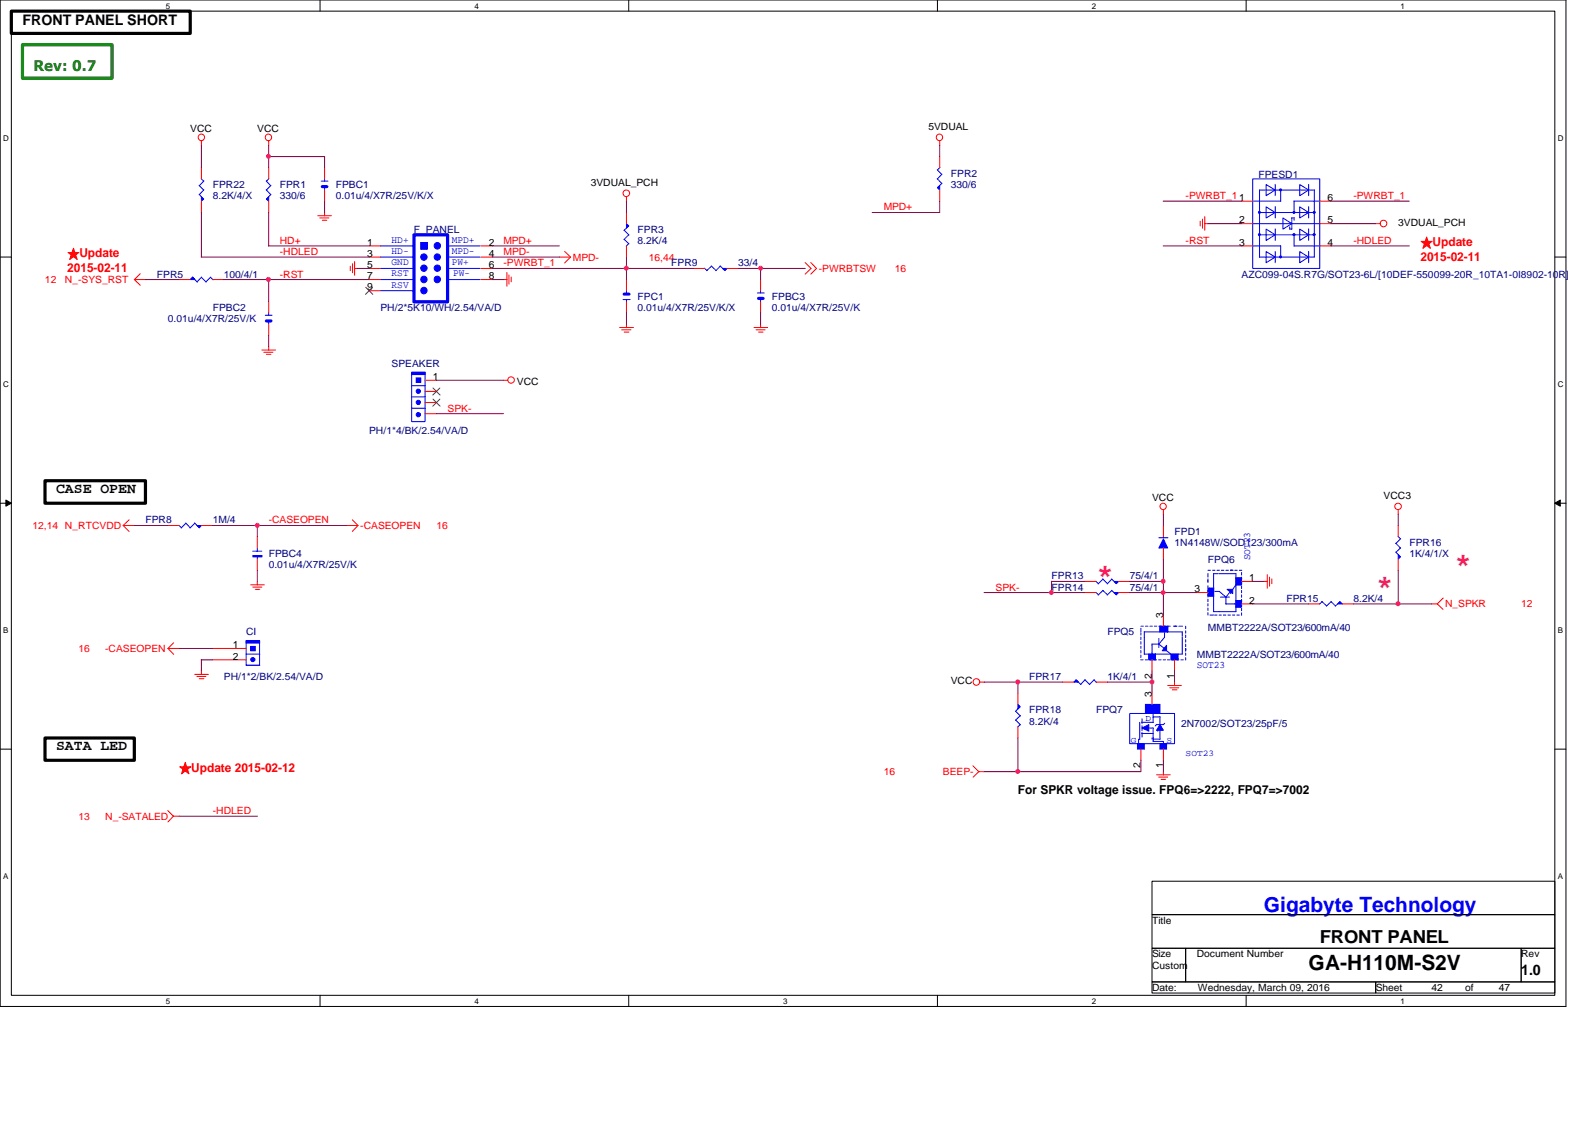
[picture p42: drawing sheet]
<svg xmlns="http://www.w3.org/2000/svg" width="297mm" height="210mm" viewBox="0 0 297 210" stroke-linecap="round" stroke-linejoin="round" font-family="sans-serif">
<defs><g id="words">
<g font-size="5.6" fill="#f0f">
<text x="270.8" y="106.7">*</text>
<text x="204.1" y="108.8">*</text>
<text x="256.2" y="110.9">*</text>
</g>
<text font-size="3.9" fill="#00f" x="235.4" y="169.9">Gigabyte Technology</text>
<text font-size="3.9" x="243.7" y="180.7">GA-H110M-S2V</text>
<text font-size="3.3" x="245.8" y="175.6">FRONT PANEL</text>
<g font-size="2.7">
<text x="4.2" y="4.6">FRONT PANEL SHORT</text>
<text x="10.5" y="91.8">CASE OPEN</text>
<text x="10.5" y="139.7">SATA LED</text>
<text x="283.3" y="181.7">1.0</text>
</g>
<text font-size="2.7" fill="#008000" x="6.3" y="13.2">Rev: 0.7</text>
<g font-size="2.3" fill="#f00">
<text x="12.6" y="48">★Update</text>
<text x="264.6" y="45.9">★Update</text>
<text x="12.5" y="50.7">2015-02-11</text>
<text x="264.5" y="48.6">2015-02-11</text>
<text x="33.4" y="143.8">★Update 2015-02-12</text>
</g>
<text font-size="2.3" x="189.6" y="147.9">For SPKR voltage issue. FPQ6=&gt;2222, FPQ7=&gt;7002</text>
<g font-size="1.9">
<text x="35.4" y="24.6">VCC</text>
<text x="47.9" y="24.6">VCC</text>
<text x="172.9" y="24.2">5VDUAL</text>
<text x="110" y="34.6">3VDUAL_PCH</text>
<text x="230.8" y="37.4">1</text>
<text x="230.8" y="41.6">2</text>
<text x="247.2" y="37.4">6</text>
<text x="247.2" y="41.6">5</text>
<text x="68.4" y="45.8">1</text>
<text x="68.4" y="47.8">3</text>
<text x="91" y="45.8">2</text>
<text x="91" y="47.8">4</text>
<text x="230.8" y="45.8">3</text>
<text x="247.2" y="45.8">4</text>
<text x="260.4" y="42.1">3VDUAL_PCH</text>
<text x="68.4" y="50">5</text>
<text x="68.4" y="52">7</text>
<text x="91" y="50">6</text>
<text x="91" y="52">8</text>
<text x="68.4" y="54.1">9</text>
<text x="80.6" y="70.8">1</text>
<text x="96.3" y="71.7">VCC</text>
<text x="214.5" y="93.3">VCC</text>
<text x="257.7" y="92.9">VCC3</text>
<text x="222.5" y="110.3">3</text>
<text x="232.7" y="108.2">1</text>
<text x="232.7" y="112.4">2</text>
<text x="216.6" y="115.2" transform="rotate(-90 216.6 115.2)">3</text>
<text x="43.3" y="120.7">1</text>
<text x="43.3" y="122.9">2</text>
<text x="177.1" y="127.5">VCC</text>
<text x="214.5" y="129.8" transform="rotate(-90 214.5 129.8)">3</text>
<text x="214.5" y="126.5" transform="rotate(-90 214.5 126.5)">2</text>
<text x="218.7" y="126.5" transform="rotate(-90 218.7 126.5)">1</text>
<text x="212.4" y="143.1" transform="rotate(-90 212.4 143.1)">2</text>
<text x="216.6" y="143.1" transform="rotate(-90 216.6 143.1)">1</text>
<text x="214.5" y="172">Title</text>
<text x="214.5" y="178.3">Size</text>
<text x="222.9" y="178.3">Document Number</text>
<text x="283.3" y="178.3">Rev</text>
<text x="214.5" y="180.4">Custom</text>
<text x="214.5" y="184.6">Date:</text>
<text x="223.1" y="184.6">Wednesday, March 09, 2016</text>
<text x="256.2" y="184.6">Sheet</text>
<text x="266.6" y="184.6">42</text>
<text x="272.9" y="184.6">of</text>
<text x="279.1" y="184.6">47</text>
</g>
<g font-size="1.9" fill="#000080">
<text x="39.6" y="35">FPR22</text>
<text x="52.1" y="35">FPR1</text>
<text x="62.5" y="35">FPBC1</text>
<text x="177.1" y="32.9">FPR2</text>
<text x="177.1" y="35">330/6</text>
<text x="234.4" y="33.1">FPESD1</text>
<text x="39.6" y="37.1">8.2K/4/X</text>
<text x="52.1" y="37.1">330/6</text>
<text x="62.5" y="37.1">0.01u/4/X7R/25V/K/X</text>
<text x="77.1" y="43.3">F_PANEL</text>
<text x="118.7" y="43.3">FPR3</text>
<text x="118.7" y="45.4">8.2K/4</text>
<text x="29.2" y="51.7">FPR5</text>
<text x="41.7" y="51.7">100/4/1</text>
<text x="125" y="49.6">FPR9</text>
<text x="137.5" y="49.6">33/4</text>
<text x="231.2" y="51.7">AZC099-04S.R7G/SOT23-6L/[10DEF-550099-20R_10TA1-0I8902-10R]</text>
<text x="31.3" y="60">0.01u/4/X7R/25V/K</text>
<text x="39.6" y="57.9">FPBC2</text>
<text x="70.9" y="57.9">PH/2*5K10/WH/2.54/VA/D</text>
<text x="118.7" y="55.8">FPC1</text>
<text x="118.7" y="57.9">0.01u/4/X7R/25V/K/X</text>
<text x="143.8" y="55.8">FPBC3</text>
<text x="143.8" y="57.9">0.01u/4/X7R/25V/K</text>
<text x="72.9" y="68.3">SPEAKER</text>
<text x="68.7" y="80.8">PH/1*4/BK/2.54/VA/D</text>
<text x="27.1" y="97.5">FPR8</text>
<text x="39.6" y="97.5">1M/4</text>
<text x="218.7" y="101.6">1N4148W/SOD123/300mA</text>
<text x="218.7" y="99.6">FPD1</text>
<text x="262.5" y="101.6">FPR16</text>
<text x="50" y="105.8">0.01u/4/X7R/25V/K</text>
<text x="50" y="103.8">FPBC4</text>
<text x="195.8" y="107.9">FPR13</text>
<text x="210.4" y="107.9">75/4/1</text>
<text x="225" y="104.8">FPQ6</text>
<text x="262.5" y="103.8">1K/4/1/X</text>
<text x="195.8" y="110">FPR14</text>
<text x="210.4" y="110">75/4/1</text>
<text x="239.6" y="112.1">FPR15</text>
<text x="252" y="112.1">8.2K/4</text>
<text x="45.8" y="118.3">CI</text>
<text x="206.2" y="118.3">FPQ5</text>
<text x="225" y="117.5">MMBT2222A/SOT23/600mA/40</text>
<text x="222.9" y="122.5">MMBT2222A/SOT23/600mA/40</text>
<text x="41.7" y="126.7">PH/1*2/BK/2.54/VA/D</text>
<text x="191.6" y="126.7">FPR17</text>
<text x="206.2" y="126.7">1K/4/1</text>
<text x="191.6" y="132.9">FPR18</text>
<text x="191.6" y="135">8.2K/4</text>
<text x="204.1" y="132.9">FPQ7</text>
<text x="220" y="135.4">2N7002/SOT23/25pF/5</text>
</g>
<g font-size="1.9" fill="#f00">
<text x="164.6" y="39.2">MPD+</text>
<text x="220.8" y="37.1">-PWRBT_1</text>
<text x="252" y="37.1">-PWRBT_1</text>
<text x="52.1" y="47.5">-HDLED</text>
<text x="52.1" y="45.4">HD+</text>
<text x="93.8" y="47.5">MPD-</text>
<text x="93.8" y="45.4">MPD+</text>
<text x="220.8" y="45.4">-RST</text>
<text x="252" y="45.4">-HDLED</text>
<text x="8.4" y="52.7">12</text>
<text x="12.1" y="52.7">N_-SYS_RST</text>
<text x="52.1" y="51.7">-RST</text>
<text x="93.8" y="49.6">-PWRBT_1</text>
<text x="106.7" y="48.6">MPD-</text>
<text x="120.8" y="48.6">16,44</text>
<text x="152.5" y="50.6">-PWRBTSW</text>
<text x="166.7" y="50.6">16</text>
<text x="83.3" y="76.7">SPK-</text>
<text x="6.1" y="98.6">12,14 N_RTCVDD</text>
<text x="50" y="97.5">-CASEOPEN</text>
<text x="67.1" y="98.6">-CASEOPEN</text>
<text x="81.3" y="98.6">16</text>
<text x="185.4" y="110">SPK-</text>
<text x="269.1" y="113.1">N_SPKR</text>
<text x="283.3" y="113.1">12</text>
<text x="14.6" y="121.5">16</text>
<text x="19.6" y="121.5">-CASEOPEN</text>
<text x="164.6" y="144.4">16</text>
<text x="175.6" y="144.4">BEEP-</text>
<text x="14.6" y="152.7">13</text>
<text x="19.6" y="152.7">N_-SATALED</text>
<text x="39.6" y="151.6">-HDLED</text>
</g>
<g font-size="1.9" fill="#00f">
<text x="72.9" y="47.3">HD-</text>
<text x="72.9" y="45.2">HD+</text>
<text x="84.2" y="45.2">MPD+</text>
<text x="84.2" y="47.3">MPD-</text>
<text x="72.9" y="51.5">RST</text>
<text x="72.9" y="49.4">GND</text>
<text x="72.9" y="53.6">RSV</text>
<text x="84.2" y="49.4">PW+</text>
<text x="84.4" y="51.5">PW-</text>
<text x="232.8" y="104.4" transform="rotate(-90 232.8 104.4)">SOT23</text>
<text x="222.9" y="124.4">SOT23</text>
</g>
<g font-size="1.7" fill="#00f">
<text x="213.3" y="134.2">D</text>
<text x="210.6" y="138.3">G</text>
<text x="217.3" y="138.3">S</text>
<text x="220.8" y="140.8">SOT23</text>
</g>
<g font-size="1.5">
<text x="30.9" y="1.6">5</text>
<text x="88.3" y="1.6">4</text>
<text x="203.3" y="1.6">2</text>
<text x="260.8" y="1.6">1</text>
<text x=".6" y="26.3">D</text>
<text x="290.1" y="26.3">D</text>
<text x=".6" y="72.1">C</text>
<text x="290.1" y="72.1">C</text>
<text x=".6" y="118">B</text>
<text x="290.1" y="118">B</text>
<text x=".6" y="163.8">A</text>
<text x="290.1" y="163.8">A</text>
<text x="30.9" y="187">5</text>
<text x="88.3" y="187">4</text>
<text x="145.8" y="187">3</text>
<text x="203.3" y="187">2</text>
<text x="260.8" y="187">1</text>
</g>
</g></defs>
<path d="M0 0h291.6v187.5h-291.6zM2.1 2.1h287.5v183.3h-287.5z" fill="none" stroke="#000" stroke-width=".19"/>
<g fill="#fff">
<path d="M30.9 .3h.8v1.6h-.8z"/>
<path d="M30.9 185.6h.8v1.7h-.8z"/>
</g>
<path d="M59.6 0v2.1M59.6 185.4v2.1" fill="none" stroke="#000" stroke-width=".19"/>
<g fill="#fff">
<path d="M88.3 .3h.9v1.6h-.9z"/>
<path d="M88.3 185.6h.9v1.7h-.9z"/>
</g>
<path d="M117.1 0v2.1M117.1 185.4v2.1" fill="none" stroke="#000" stroke-width=".19"/>
<g fill="#fff">
<path d="M145.8 .3h.8v1.6h-.8z"/>
<path d="M145.8 185.6h.8v1.7h-.8z"/>
</g>
<path d="M174.6 0v2.1M174.6 185.4v2.1" fill="none" stroke="#000" stroke-width=".19"/>
<g fill="#fff">
<path d="M203.3 .3h.8v1.6h-.8z"/>
<path d="M203.3 185.6h.8v1.7h-.8z"/>
</g>
<path d="M232.1 0v2.1M232.1 185.4v2.1" fill="none" stroke="#000" stroke-width=".19"/>
<g fill="#fff">
<path d="M260.8 .3h.8v1.6h-.8z"/>
<path d="M260.8 185.6h.8v1.7h-.8z"/>
<path d="M.6 25h1v1.6h-1z"/>
<path d="M290.1 25h1.1v1.6h-1.1z"/>
<path d="M.6 70.8h1v1.6h-1z"/>
<path d="M290.1 70.8h1.1v1.6h-1.1z"/>
</g>
<path d="M0 47.9h2.1M289.6 47.9h2" fill="none" stroke="#000" stroke-width=".19"/>
<g fill="#fff">
<path d="M.6 116.6h1v1.7h-1z"/>
<path d="M290.1 116.6h1v1.7h-1z"/>
</g>
<path d="M0 93.7h2.1M1.1 93.1l1 .6-1 .6zM289.6 93.7l1-.6v1.2zM289.6 93.7h2" fill="none" stroke="#000" stroke-width=".19"/>
<path d="M1.1 93.1l1 .6-1 .6zM289.6 93.7l1-.6v1.2z" fill="#000"/>
<g fill="#fff">
<path d="M.6 162.4h1v1.7h-1z"/>
<path d="M290.1 162.4h1v1.7h-1z"/>
</g>
<path d="M0 139.5h2.1M289.6 139.5h2M214.5 164.1h75.1v6.2h-75.1zM214.5 170.3h75.1v6.3h-75.1zM214.5 176.6h6.3v6.3h-6.3zM220.8 176.6h62.5v6.3h-62.5zM283.3 176.6h6.3v6.3h-6.3zM214.5 182.9h41.7v2.1h-41.7zM256.2 182.9h33.4v2.1h-33.4z" fill="none" stroke="#000" stroke-width=".19"/>
<path d="M2.1 2.1h33.3v4.1h-33.3zM8.4 89.5h18.7v4.2h-18.7zM8.4 137.5h16.6v4.1h-16.6z" fill="none" stroke="#000" stroke-width=".59"/>
<path d="M4.2 8.3h16.7v6.3h-16.7z" fill="none" stroke="#008000" stroke-width=".59"/>
<g fill="none" stroke="#f00" stroke-width=".19">
<path d="M37.5 26.2v.9M50 26.2v.9M60.4 39.6v.6M116.7 36.7v.8M175 26.2v.9M25 52.1h2.1M25 52.1l1.1 1M26.1 51l-1.1 1.1M50 56.2v2.1M59.2 40.2h2.5M59.6 40.6h1.7M60 41h.9"/>
<path d="M65.2 49.6v.8M65.7 49.1v1.7M66 50h.7M66 48.7v2.6M93.8 52.1h.6M94.4 50.8v2.5M94.8 51.2v1.7M95.2 51.6v.9M104.1 47.9h2.2M105.2 46.8l1.1 1.1M106.3 47.9l-1.1 1.1M149.9 48.9l1.1 1.1-1.1 1.1"/>
<path d="M151 48.9l1.1 1.1-1.1 1.1M223.5 41.2v.9M223.9 40.8v1.7M224.3 41.7h.7M224.4 40.3v2.6M256.2 41.7h.8M48.8 65.2h2.5M49.1 65.6h1.7M49.6 66h.9M50 60.4v2.1M50 64.6v.6M93.7 70.8h.9"/>
<path d="M115.4 61h2.6M115.8 61.4h1.7M116.2 61.8h.9M116.7 60.4v.6M140.4 61h2.6M140.8 61.4h1.7M141.3 61.8h.8M141.6 60.4v.6M22.9 97.9h2.2M22.9 97.9l1.1 1.1M24 96.8l-1.1 1.1M64.6 97.9h2.1"/>
<path d="M65.6 96.8l1.1 1.1M66.7 97.9l-1.1 1.1M216.7 95v.8M260.4 95v.8M32.3 119.7l-1 1.1M46.7 108.9h2.5M47.1 109.3h1.7M47.5 109.8h.9M47.9 108.3v.7M235.4 108.3h.6M236 107v2.6M236.4 107.5v1.7"/>
<path d="M236.9 107.8v.9M266.6 112.5h1.1M267.6 112.4l1.1 1.1M268.8 111.4l-1.1 1.1M31.3 120.8h2.1M31.3 120.8l1 1.1M36.3 125.6h2.5M36.7 126h1.7M37.1 126.4h.9M37.5 125v.6M182.5 127h.8M217.5 127.7h2.5"/>
<path d="M217.8 128.1h1.7M218.3 128.5h.9M218.7 127v.7M31.2 151l1.1 1M32.3 152h1.1M32.3 152l-1 1.1M181.2 142.6l1.1 1.1M182.2 143.7h1.1M182.3 143.7l-1.1 1M215.4 144.3h2.5M215.8 144.7h1.7M216.2 145.2h.9"/>
<path d="M216.7 143.7v.7"/>
<circle cx="37.5" cy="25.6" r=".6"/>
<circle cx="50" cy="25.6" r=".6"/>
<circle cx="116.6" cy="36" r=".62"/>
<circle cx="175" cy="25.6" r=".6"/>
<circle cx="257.7" cy="41.6" r=".62"/>
<circle cx="95.2" cy="70.8" r=".61"/>
<circle cx="216.6" cy="94.3" r=".59"/>
<circle cx="260.4" cy="94.3" r=".61"/>
<circle cx="181.8" cy="127" r=".62"/>
</g>
<path d="M49.4 58.7h1.3M50 58.3v.4M50 59.7v.7" fill="none" stroke="#00f" stroke-width=".19"/>
<path d="M49.6 59.8h.9" fill="none" stroke="#00f" stroke-width=".59"/>
<path d="M216.7 100.4l.8 1.7h-1.7z" fill="#00f"/>
<path d="M116 55.8h1.3M116.7 54.1v.7M116.7 55.8v.5M141.1 54.6h1.2M141.6 54.1v.5M141.6 55.5v.7M216.7 99.9v.3M205.4 109.9l.8 .9M205.4 110l-.9 .8-.4-.5M207 110l-.8 .8M215.8 100.2h1.7M216.7 100.4l.8 1.7h-1.7z" fill="none" stroke="#00f" stroke-width=".19"/>
<path d="M116.7 52.1v2M116.7 56.2v2.1M141.6 52.1v2M141.6 56.2v2.1M216.7 97.9v2M216.7 102.1v2" fill="none" stroke="#f00" stroke-width=".19"/>
<path d="M116.2 54.8h.9M141.3 55.6h.8" fill="none" stroke="#00f" stroke-width=".59"/>
<path d="M207.5 110.4h.8l-.4 .4z" fill-rule="evenodd" fill="#00f"/>
<path d="M207 109.9l.9 .9M207.5 110.4h.8l-.4 .4zM246.2 112l.9 .9M246.2 112.1l-.5 .4M247.9 112l.8 .9M247.9 112.1l-.9 .8" fill="none" stroke="#00f" stroke-width=".19"/>
<path d="M202.1 110.4h2M208.3 110.4h2.1" fill="none" stroke="#f00" stroke-width=".19"/>
<path d="M249.1 112.5l.5-.4 .4 .4z" fill-rule="evenodd" fill="#00f"/>
<path d="M45.8 119.3h2.5v4.6h-2.5zM45.8 119.3h2.5v.5h-2.5zM249.1 112.5l.5-.4 .4 .4zM249.6 112.1l-.9 .8M45.8 121.8h2.6M45.8 123.9h2.6" fill="none" stroke="#00f" stroke-width=".19"/>
<path d="M243.7 112.5h2.1M250 112.5h2" fill="none" stroke="#f00" stroke-width=".19"/>
<path d="M45.8 119.5h2.5" fill="none" stroke="#00f" stroke-width=".42"/>
<path d="M46.7 120.4h.8v.8h-.8z" fill-rule="evenodd" fill="#00f"/>
<path d="M46.7 120.4h.8v.8h-.8z" fill="none" stroke="#00f" stroke-width=".19"/>
<circle cx="47.1" cy="122.8" r=".39" fill="#00f"/>
<circle cx="47.1" cy="122.8" r=".39" fill="none" stroke="#00f" stroke-width=".19"/>
<path d="M39.6 120.8h6.2M39.6 122.9h6.2" fill="none" stroke="#f00" stroke-width=".19"/>
<path d="M228.5 109.8h1.1v.8z" fill="#00f"/>
<g fill="none" stroke="#00f" stroke-width=".19">
<path d="M225 106.8v.7M225 107.8v.7M225 109.1v.5M225 109.9v.5M225 110.7v.5M225 111.6v.5M225 112.4v.5M225 113.2v.5M225 114.1v.5M225 106.2h.4M225.2 109.5v1.5h.9M225.2 109.6h.9"/>
<path d="M225.3 114.6h.7M225.8 106.2h.5M226 106.8v7.1h4.2v-7.1M226 106.8h.9M226.2 114.6h.4M226.2 110.2h.9M226.6 106.2h.5M227 106.8h3.2M227 114.6h.5M227.1 110.2l1.2 1.1M227.3 111.2h1.7M227.5 106.2h.4"/>
<path d="M227.8 114.6h.5M228.3 112.5h1.9M228.3 106.2h.5M228.3 111.2v1.3M228.5 109.8h1.1v.8zM228.7 114.6h.4M229.1 110.4h.1M229.1 106.2h.5M229.2 110.1l-.9 1.1M229.5 114.6h.5M230 106.2h.4M230.1 111.8h.9v1.3"/>
<path d="M230.1 113.1h.9M230.1 107.7h.9M230.2 108.9h.9M230.2 108.9l-.6 .9M230.3 114.6h.5M230.8 106.2h.5M231 107.6v1.3M231.2 106.6v.5M231.2 107.5v.4M231.2 108.3v.5M231.2 109.1v.5M231.2 110v.4"/>
<path d="M231.2 110.8v.5M231.2 111.6v.5M231.2 112.5v.4M231.2 113.3v.4M231.2 114.1v.5"/>
</g>
<path d="M225 109.6h1v1.4h-1z" fill-rule="evenodd" fill="#00f"/>
<path d="M225 109.6h1v1.4h-1z" fill="none" stroke="#00f" stroke-width=".19"/>
<path d="M230.2 107.7h1v1.2h-1z" fill-rule="evenodd" fill="#00f"/>
<path d="M230.2 107.7h1v1.2h-1z" fill="none" stroke="#00f" stroke-width=".19"/>
<path d="M230.2 111.8h1v1.3h-1z" fill-rule="evenodd" fill="#00f"/>
<path d="M131.2 50l.5 .4M132.5 49.5l.8 .9M132.5 49.6l-.9 .8M134.2 49.6l-.9 .8M230.2 111.8h1v1.3h-1z" fill="none" stroke="#00f" stroke-width=".19"/>
<path d="M222.9 110.4h2.1M231.2 108.3h2.1M231.2 112.5h2.1" fill="none" stroke="#f00" stroke-width=".19"/>
<path d="M134.6 50h.8l-.4 .4z" fill-rule="evenodd" fill="#00f"/>
<path d="M134.1 49.5l.9 .9M134.6 50h.8l-.4 .4zM189.1 132.5l.9 .9M189.1 134.1l.9 .9M190 133.3l-.9 .9M190 135l-.5 .4" fill="none" stroke="#00f" stroke-width=".19"/>
<path d="M129.2 50h2M135.4 50h2.1" fill="none" stroke="#f00" stroke-width=".19"/>
<path d="M189.6 131.2l.4 .4-.4 .4z" fill-rule="evenodd" fill="#00f"/>
<path d="M35.9 51.6l.8 .9M35.9 51.6l-.5 .5M37.5 51.6l.9 .9M37.5 51.6l-.8 .9M39.2 51.6l.5 .5M39.2 51.6l-.8 .9M189.6 131.2l.4 .4-.4 .4zM190 131.6l-.9 .9" fill="none" stroke="#00f" stroke-width=".19"/>
<path d="M189.6 129.1v2.1M189.6 135.4v2.1" fill="none" stroke="#f00" stroke-width=".19"/>
<path d="M35.9 51.6l.4 .5h-.9l.5-.5 .4 .5z" fill-rule="evenodd" fill="#00f"/>
<path d="M35.9 51.6l.4 .5h-.9l.5-.5 .4 .5zM33.3 97.8l.5 .5M34.6 97.4l.8 .9M34.6 97.5l-.9 .8M36.3 97.5l-.9 .8" fill="none" stroke="#00f" stroke-width=".19"/>
<path d="M33.4 52.1h2M39.6 52.1h2.1" fill="none" stroke="#f00" stroke-width=".19"/>
<path d="M36.7 97.9h.8l-.4 .4z" fill-rule="evenodd" fill="#00f"/>
<path d="M36.2 97.4l.9 .9M36.7 97.9h.8l-.4 .4zM204.1 108.2l.5 .5M205.4 107.8l.8 .9M205.4 107.9l-.9 .9M207 107.9l-.8 .9" fill="none" stroke="#00f" stroke-width=".19"/>
<path d="M31.3 97.9h2.1M37.5 97.9h2.1" fill="none" stroke="#f00" stroke-width=".19"/>
<path d="M207.5 108.3h.8l-.4 .4z" fill-rule="evenodd" fill="#00f"/>
<path d="M59.8 33.7h1.3M60.4 33.3v.4M60.4 34.7v.7M207 107.8l.9 .9M207.5 108.3h.8l-.4 .4z" fill="none" stroke="#00f" stroke-width=".19"/>
<path d="M60.4 31.2v2.1M60.4 35.4v2.1M202.1 108.3h2M208.3 108.3h2.1" fill="none" stroke="#f00" stroke-width=".19"/>
<path d="M60 34.8h.9" fill="none" stroke="#00f" stroke-width=".59"/>
<path d="M217.3 120.2v1h-.9z" fill="#00f"/>
<g fill="none" stroke="#00f" stroke-width=".19">
<path d="M212.5 116.6h.4M212.5 117v.7M212.5 117.9v.4M212.5 118.7v.4M212.5 119.5v.5M213.1 117.6v4.3M213.1 117.7h7.1M213.3 116.6h.5M214.2 116.6h.4M214.5 119.9v2M214.5 120h1.4M215 116.6h.4"/>
<path d="M215.8 116.6h.5M215.8 118.9v1.7M215.8 120l1.1 .8M216.7 116.6h.4M216.9 117.9v.8l-1.1 1.3M217.5 116.6h.4M217.5 116.8v.9M217.5 116.8h-1.5v.9M218.5 116.6h.7M219.5 116.6h.7M220.2 117.7v.8M220.2 118.7v3.1"/>
<path d="M220.8 116.6v.5M220.8 117.5v.4M220.8 118.3v.4M220.8 119.1v.5M220.8 120v.4M212.4 122.9h.5M212.5 120.4v.4M212.5 121.2v.4M212.5 122v.5M213.1 121.8h7.1M213.3 122.9h.4M213.9 121.8v.9"/>
<path d="M214.1 122.9h.4M214.9 122.9h.5M215.2 121.8v.9h-1.3M215.8 122.9h.4M216.6 122.9h.4M216.7 120.8h.1M217.3 120.2v1h-.9zM217.3 121.2l.8 .7M217.4 122.9h.5M218.1 122.7h1.3M218.1 121.8v.9M218.3 122.9h.4"/>
<path d="M219.1 122.9h.4M219.4 121.8v.9M219.9 122.9h.5M220.8 120.8v.4M220.8 121.6v.5M220.8 122.5v.4"/>
</g>
<path d="M216 116.6h1.5v1.1h-1.5z" fill-rule="evenodd" fill="#00f"/>
<path d="M216 116.6h1.5v1.1h-1.5z" fill="none" stroke="#00f" stroke-width=".19"/>
<path d="M218.1 121.8h1.3v1.1h-1.3z" fill-rule="evenodd" fill="#00f"/>
<path d="M218.1 121.8h1.3v1.1h-1.3z" fill="none" stroke="#00f" stroke-width=".19"/>
<path d="M213.9 121.8h1.3v1.1h-1.3z" fill-rule="evenodd" fill="#00f"/>
<path d="M76.7 69.3h2.5v9.2h-2.5zM76.7 71.8h2.5M76.7 73.9h2.5M76.7 76h2.5M76.7 69.3h2.5v.5h-2.5zM213.9 121.8h1.3v1.1h-1.3z" fill="none" stroke="#00f" stroke-width=".19"/>
<path d="M216.7 114.6v2M214.5 122.9v2.1M218.7 122.9v2.1" fill="none" stroke="#f00" stroke-width=".19"/>
<path d="M76.7 69.6h2.5" fill="none" stroke="#00f" stroke-width=".42"/>
<circle cx="77.9" cy="77.2" r=".4" fill="#00f"/>
<circle cx="77.9" cy="77.2" r=".4" fill="none" stroke="#00f" stroke-width=".19"/>
<circle cx="77.9" cy="74.9" r=".4" fill="#00f"/>
<circle cx="77.9" cy="74.9" r=".4" fill="none" stroke="#00f" stroke-width=".19"/>
<circle cx="77.9" cy="72.9" r=".4" fill="#00f"/>
<circle cx="77.9" cy="72.9" r=".4" fill="none" stroke="#00f" stroke-width=".19"/>
<path d="M77.5 70.4h.9v.8h-.9z" fill-rule="evenodd" fill="#00f"/>
<path d="M70.9 45.8h6M77.5 70.4h.9v.8h-.9z" fill="none" stroke="#00f" stroke-width=".19"/>
<path d="M79.2 70.8h2.1M79.2 75h2.1M79.2 77h2.1M79.2 72.9h2.1" fill="none" stroke="#f00" stroke-width=".19"/>
<path d="M80.6 74.3l1.4 1.3M80.6 72.3l1.4 1.3M81.9 74.3l-1.3 1.3M81.9 72.3l-1.3 1.3" fill="none" stroke="#804000" stroke-width=".19"/>
<path d="M77.1 43.7h6.3v12.5h-6.3z" fill="none" stroke="#00f" stroke-width=".59"/>
<path d="M78.4 45.2h1.2v1.2h-1.2z" fill-rule="evenodd" fill="#00f"/>
<path d="M78.4 45.2h1.2v1.2h-1.2z" fill="none" stroke="#00f" stroke-width=".19"/>
<circle cx="78.9" cy="49.9" r=".59" fill="#00f"/>
<circle cx="78.9" cy="49.9" r=".59" fill="none" stroke="#00f" stroke-width=".19"/>
<circle cx="81.4" cy="49.9" r=".59" fill="#00f"/>
<circle cx="81.4" cy="49.9" r=".59" fill="none" stroke="#00f" stroke-width=".19"/>
<circle cx="78.9" cy="52" r=".6" fill="#00f"/>
<circle cx="78.9" cy="52" r=".6" fill="none" stroke="#00f" stroke-width=".19"/>
<circle cx="81.4" cy="52" r=".6" fill="#00f"/>
<circle cx="81.4" cy="52" r=".6" fill="none" stroke="#00f" stroke-width=".19"/>
<circle cx="78.9" cy="54.1" r=".6" fill="#00f"/>
<circle cx="78.9" cy="54.1" r=".6" fill="none" stroke="#00f" stroke-width=".19"/>
<circle cx="81.4" cy="47.9" r=".59" fill="#00f"/>
<circle cx="81.4" cy="47.9" r=".59" fill="none" stroke="#00f" stroke-width=".19"/>
<circle cx="78.9" cy="47.9" r=".59" fill="#00f"/>
<circle cx="78.9" cy="47.9" r=".59" fill="none" stroke="#00f" stroke-width=".19"/>
<circle cx="81.4" cy="45.8" r=".6" fill="#00f"/>
<g fill="none" stroke="#00f" stroke-width=".19">
<path d="M37.1 34.5l.8 .9M37.5 33.3l.4 .4M38 35.3l-.9 .9M38 33.7l-.9 .9M70.9 47.9h6M70.9 52.1h6M70.9 50h6M70.9 54.1h6M83.4 47.9h6M83.4 45.8h6M83.4 52.1h6M83.4 50h6"/>
<circle cx="81.4" cy="45.8" r=".6"/>
</g>
<path d="M68.7 45.8h2.2M68.7 47.9h2.2M68.7 50h2.2M68.7 52.1h2.2M68.7 54.1h2.2M89.6 45.8h2.1M89.6 47.9h2.1M89.6 50h2.1M89.6 52.1h2.1" fill="none" stroke="#f00" stroke-width=".19"/>
<path d="M68.1 53.5l1.3 1.3M69.4 53.5l-1.3 1.3" fill="none" stroke="#804000" stroke-width=".19"/>
<path d="M37.5 36.7l.4 .4-.4 .4z" fill-rule="evenodd" fill="#00f"/>
<path d="M37.1 36.2l.8 .9M37.5 36.7l.4 .4-.4 .4zM47.1 102.7h1.7M47.1 103.5h1.7M47.9 102.1v.6M47.9 103.5v.7" fill="none" stroke="#00f" stroke-width=".19"/>
<path d="M37.5 31.2v2.1M37.5 37.5v2.1" fill="none" stroke="#f00" stroke-width=".19"/>
<path d="M47.1 103.5h1.7v.2h-1.7z" fill-rule="evenodd" fill="#00f"/>
<path d="M47.1 103.5h1.7v.2h-1.7zM210.4 132.9h8.3v5.6h-8.3zM214.5 137.5h.1" fill="none" stroke="#00f" stroke-width=".19"/>
<path d="M47.9 99.9v2.2M47.9 104.1v2.1" fill="none" stroke="#f00" stroke-width=".19"/>
<path d="M213.3 131.2h2.7v1.7h-2.7z" fill-rule="evenodd" fill="#00f"/>
<path d="M213.3 131.2h2.7v1.7h-2.7z" fill="none" stroke="#00f" stroke-width=".19"/>
<path d="M211.8 138.5h1.3v1h-1.3z" fill-rule="evenodd" fill="#00f"/>
<path d="M211.8 138.5h1.3v1h-1.3z" fill="none" stroke="#00f" stroke-width=".19"/>
<path d="M216 138.5h1.3v1h-1.3z" fill-rule="evenodd" fill="#00f"/>
<path d="M212.7 135.2v.9M212.7 136.4v.9M216 138.5h1.3v1h-1.3z" fill="none" stroke="#00f" stroke-width=".19"/>
<path d="M212.7 135.6l1.2-.6v1.2z" fill-rule="evenodd" fill="#00f"/>
<path d="M212.6 135.6h2.2v2.3M212.6 136.6h2.2M212.7 135.6l1.2-.6v1.2zM214.8 137.7h1.3M216 133.5v4.2" fill="none" stroke="#00f" stroke-width=".19"/>
<path d="M216 135l.7 1h-1.3z" fill="#00f"/>
<g fill="none" stroke="#00f" stroke-width=".19">
<path d="M174.5 33.3l.9 .9M174.5 31.6l.9 .9M175 31.2l-.4 .5M175.4 32.4l-.8 .9M212.3 137.7h-.3v.8M212.3 134.5v3.2M212.6 134.5h2.2M212.7 133.9v.8M214.7 133.5h1.3M214.8 138.1h1.9v.4M214.8 132.8v1.8M214.8 137.7v.4"/>
<path d="M215.4 135l-.3 .2M215.6 136h.1M216 135l.7 1h-1.3zM216.9 134.7l-.2 .3h-1.4"/>
</g>
<path d="M212.5 139.5v2.1M214.5 129.1v2.1M216.7 139.5v2.1" fill="none" stroke="#f00" stroke-width=".19"/>
<path d="M174.6 35l.4-.4v.8z" fill-rule="evenodd" fill="#00f"/>
<path d="M174.6 35l.4-.4v.8zM175.4 34.1l-.8 .9M260.3 99.9l.5 .5M259.9 101.2l.9 .9M260.9 102l-.9 .9M260.9 100.3l-.9 .9" fill="none" stroke="#00f" stroke-width=".19"/>
<path d="M175 29.2v2M175 35.4v2.1" fill="none" stroke="#f00" stroke-width=".19"/>
<path d="M260.4 103.3l.4 .4-.4 .4z" fill-rule="evenodd" fill="#00f"/>
<g fill="none" stroke="#00f" stroke-width=".19">
<path d="M233.3 33.3h12.5v16.7h-12.5zM234.6 35.4h10.2M234.6 35.3v12.6M234.6 39.6h10.2M235.8 34.4l1.7 1-1.7 1zM235.8 38.5l1.7 1.1-1.7 1zM237.5 34.3v2.1M237.5 38.5v2.1M242.1 34.4l1.6 1-1.6 1zM242.1 38.5l1.6 1.1-1.6 1zM243.7 34.3v2.1M243.7 38.5v2.1"/>
<path d="M244.8 35.4v12.5M233.3 41.7h12.5M234.5 47.9h10.3M234.6 43.7h10.2M235.8 46.9l1.7 1-1.7 1zM235.8 42.7l1.7 1-1.7 1.1zM237.5 42.6v2.2M237.5 46.8v2.1M238.9 40.6l1.7 1.1-1.7 1zM240.2 42.2v.5M240.6 40.6v2.1h-.4M240.6 40.6h.4"/>
<path d="M241 40.6v.4M242.1 46.9l1.6 1-1.6 1zM242.1 42.7l1.6 1-1.6 1.1zM243.7 42.6v2.2M243.7 46.8v2.1M259.9 102.8l.9 .9M260.4 103.3l.4 .4-.4 .4z"/>
</g>
<path d="M260.4 97.9v2M260.4 104.1v2.1" fill="none" stroke="#f00" stroke-width=".19"/>
<path d="M244.6 39.4h.3v.3h-.3z" fill-rule="evenodd" fill="#00f"/>
<path d="M244.6 39.4h.3v.3h-.3z" fill="none" stroke="#00f" stroke-width=".19"/>
<path d="M238.3 35.2h.3v.3h-.3z" fill-rule="evenodd" fill="#00f"/>
<path d="M238.3 35.2h.3v.3h-.3z" fill="none" stroke="#00f" stroke-width=".19"/>
<path d="M240.8 39.4h.3v.3h-.3z" fill-rule="evenodd" fill="#00f"/>
<path d="M240.8 39.4h.3v.3h-.3z" fill="none" stroke="#00f" stroke-width=".19"/>
<path d="M234.4 39.4h.3v.3h-.3z" fill-rule="evenodd" fill="#00f"/>
<path d="M234.4 39.4h.3v.3h-.3z" fill="none" stroke="#00f" stroke-width=".19"/>
<path d="M234.4 43.6h.3v.2h-.3z" fill-rule="evenodd" fill="#00f"/>
<path d="M234.4 43.6h.3v.2h-.3z" fill="none" stroke="#00f" stroke-width=".19"/>
<path d="M244.6 43.6h.3v.2h-.3z" fill-rule="evenodd" fill="#00f"/>
<path d="M244.6 43.6h.3v.2h-.3z" fill="none" stroke="#00f" stroke-width=".19"/>
<path d="M240.8 43.6h.3v.2h-.3z" fill-rule="evenodd" fill="#00f"/>
<path d="M240.8 43.6h.3v.2h-.3z" fill="none" stroke="#00f" stroke-width=".19"/>
<path d="M238.3 47.7h.3v.3h-.3z" fill-rule="evenodd" fill="#00f"/>
<g fill="none" stroke="#00f" stroke-width=".19">
<path d="M233.5 37.5h5M238.5 35.4v2.1M241 37.5h4.8M241 37.4v2.2M116.2 42.9l.9 .9M116.2 44.6l.9 .8M117.1 43.7l-.9 .9M117.1 45.4l-.5 .4M233.3 45.8h5.2M238.3 47.7h.3v.3h-.3zM238.5 45.8v2.1M241 43.7v2.1"/>
<path d="M241 45.8h4.8"/>
</g>
<path d="M231.2 37.5h2.1M245.8 37.5h2.1M231.2 41.7h2.1M231.2 45.8h2.1M245.8 41.7h2.1M245.8 45.8h2.1" fill="none" stroke="#f00" stroke-width=".19"/>
<path d="M116.7 41.7l.4 .4-.4 .4z" fill-rule="evenodd" fill="#00f"/>
<path d="M49.6 35.3l.8 .9M49.6 33.7l.8 .9M50.1 33.3l-.5 .4M50.5 34.5l-.9 .9M116.7 41.7l.4 .4-.4 .4zM117.1 42.1l-.9 .8" fill="none" stroke="#00f" stroke-width=".19"/>
<path d="M116.7 39.6v2.1M116.7 45.8v2.1" fill="none" stroke="#f00" stroke-width=".19"/>
<path d="M49.6 37.1l.4-.4v.8z" fill-rule="evenodd" fill="#00f"/>
<path d="M49.6 37.1l.4-.4v.8zM50.5 36.2l-.9 .9M202.1 126.6l.8 .9M202.1 126.6l-.9 .9M203.7 126.6l.5 .5M203.8 126.6l-.9 .9" fill="none" stroke="#00f" stroke-width=".19"/>
<path d="M50 31.2v2.1M50 37.5v2.1" fill="none" stroke="#f00" stroke-width=".19"/>
<path d="M200 127l.4-.4 .4 .4z" fill-rule="evenodd" fill="#00f"/>
<path d="M200 127l.4-.4 .4 .4zM200.4 126.6l.9 .9" fill="none" stroke="#00f" stroke-width=".19"/>
<path d="M197.9 127h2.1M204.1 127h2.1" fill="none" stroke="#f00" stroke-width=".19"/>
<g fill="none" stroke="#800040" stroke-width=".19">
<path d="M37.5 27v4.2M37.5 39.5v8.4M50 29.2l10.4-.1v2.1M50 27v4.2M50 39.5v6.3M60.4 37.4v2.2M116.7 37.4v2.2M175 27v2.2M175 37.4v2.2h-12.6M216.6 37.5h14.6M247.9 37.5h14.6M27 52.1h6.4"/>
<path d="M37.5 47.9h31.2M41.7 52.1h27M50 45.8h18.7M50 52v4.2M66.6 50h2.1M91.6 50h37.6M91.6 45.8h12.6M91.6 47.9h12.6M91.6 52.1h2.2M116.7 47.8v4.3M116.7 58.3v2.1M137.5 50h12.5"/>
<path d="M141.6 50v2.1M141.6 58.3v2.1M216.6 45.8h14.6M224.9 41.7h6.3M247.9 41.7h8.3M247.9 45.8h14.6M50 62.4v2.2M81.2 70.8h12.6M81.2 77h12.6M25 97.9h6.3M39.6 97.9h25M47.9 97.8v2.1"/>
<path d="M216.7 95.8v2.1M260.4 95.8v2.1M47.9 106.2v2.1M183.3 110.4h18.8M195.8 108.3h6.3M195.8 108.2v2.2M210.4 110.4h12.5M210.4 108.3h6.3M216.7 104.1v10.5M233.3 112.5h10.4M233.3 108.3h2.1M252 112.5h14.7"/>
<path d="M260.4 106.2v6.3M33.3 120.8h6.3M37.5 122.9h2.1M37.5 122.9v2.1M183.3 127h14.6M189.6 127v2.1M189.6 137.4v6.3M206.2 127h8.3M214.5 124.9v4.2M218.7 124.9v2.1M33.4 152h14.6M212.5 141.6v2.1h-29.2"/>
<path d="M216.7 141.6v2.1"/>
</g>
<circle cx="189.6" cy="143.7" r=".39" fill="#f0f"/>
<circle cx="189.6" cy="143.7" r=".39" fill="none" stroke="#f0f" stroke-width=".19"/>
<circle cx="195.8" cy="110.4" r=".38" fill="#f0f"/>
<circle cx="195.8" cy="110.4" r=".38" fill="none" stroke="#f0f" stroke-width=".19"/>
<circle cx="260.4" cy="112.4" r=".39" fill="#f0f"/>
<circle cx="260.4" cy="112.4" r=".39" fill="none" stroke="#f0f" stroke-width=".19"/>
<circle cx="189.5" cy="127" r=".4" fill="#f0f"/>
<circle cx="189.5" cy="127" r=".4" fill="none" stroke="#f0f" stroke-width=".19"/>
<circle cx="214.5" cy="127" r=".39" fill="#f0f"/>
<circle cx="214.5" cy="127" r=".39" fill="none" stroke="#f0f" stroke-width=".19"/>
<circle cx="216.6" cy="110.4" r=".38" fill="#f0f"/>
<circle cx="216.6" cy="110.4" r=".38" fill="none" stroke="#f0f" stroke-width=".19"/>
<circle cx="216.6" cy="108.3" r=".39" fill="#f0f"/>
<circle cx="216.6" cy="108.3" r=".39" fill="none" stroke="#f0f" stroke-width=".19"/>
<circle cx="47.9" cy="97.8" r=".39" fill="#f0f"/>
<circle cx="47.9" cy="97.8" r=".39" fill="none" stroke="#f0f" stroke-width=".19"/>
<circle cx="116.7" cy="49.9" r=".39" fill="#f0f"/>
<circle cx="116.7" cy="49.9" r=".39" fill="none" stroke="#f0f" stroke-width=".19"/>
<circle cx="50" cy="52" r=".39" fill="#f0f"/>
<circle cx="50" cy="52" r=".39" fill="none" stroke="#f0f" stroke-width=".19"/>
<circle cx="50" cy="29.1" r=".38" fill="#f0f"/>
<circle cx="50" cy="29.1" r=".38" fill="none" stroke="#f0f" stroke-width=".19"/>
<circle cx="141.6" cy="49.9" r=".38" fill="#f0f"/>
<circle cx="141.6" cy="49.9" r=".38" fill="none" stroke="#f0f" stroke-width=".19"/>
<use href="#words"/>
</svg>
